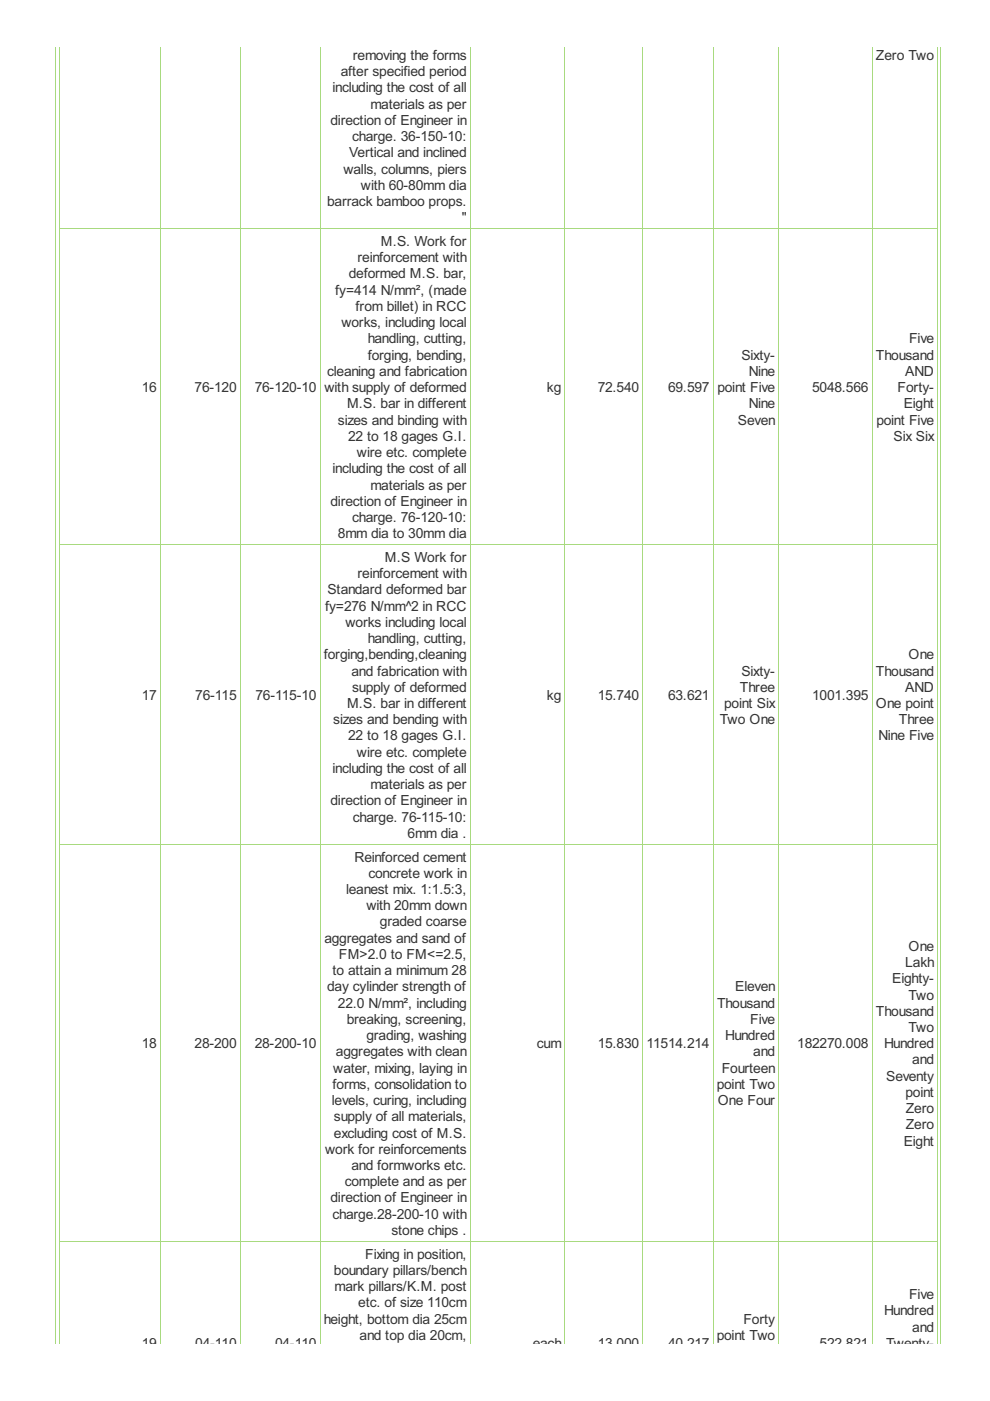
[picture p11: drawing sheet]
<svg xmlns="http://www.w3.org/2000/svg" width="210mm" height="297mm" viewBox="0 0 210 297" stroke-linecap="round" stroke-linejoin="round" font-family="sans-serif">
<defs><g id="words">
<g font-size="3.3" fill="#333">
<text x="72.2" y="16.2">after specified period</text>
<text x="74.8" y="12.7">removing the forms</text>
<text x="185.7" y="12.7">Zero Two</text>
<text x="70.5" y="19.6">including the cost of all</text>
<text x="78.5" y="23">materials as per</text>
<text x="70.1" y="26.5">direction of Engineer in</text>
<text x="74.7" y="29.9">charge. 36-150-10:</text>
<text x="74" y="33.4">Vertical and inclined</text>
<text x="72.8" y="36.8">walls, columns, piers</text>
<text x="76.5" y="40.3">with 60-80mm dia</text>
<text x="69.4" y="43.7">barrack bamboo props.</text>
<text x="97.9" y="47.1">&quot;</text>
<text x="80.7" y="52.2">M.S. Work for</text>
<text x="74" y="59">deformed M.S. bar,</text>
<text x="75.8" y="55.6">reinforcement with</text>
<text x="71.1" y="62.5">fy=414 N/mm², (made</text>
<text x="75.4" y="65.9">from billet) in RCC</text>
<text x="72.4" y="69.4">works, including local</text>
<text x="78" y="72.8">handling, cutting,</text>
<text x="78" y="76.2">forging, bending,</text>
<text x="157.2" y="76.2">Sixty-</text>
<text x="185.7" y="76.2">Thousand</text>
<text x="192.8" y="72.8">Five</text>
<text x="30.1" y="83.1">16</text>
<text x="41.3" y="83.1">76-120</text>
<text x="54" y="83.1">76-120-10</text>
<text x="68.8" y="83.1">with supply of deformed</text>
<text x="69.4" y="79.7">cleaning and fabrication</text>
<text x="116" y="83.1">kg</text>
<text x="126.7" y="83.1">72.540</text>
<text x="141.6" y="83.1">69.597</text>
<text x="152.1" y="83.1">point Five</text>
<text x="158.8" y="79.7">Nine</text>
<text x="172.2" y="83.1">5048.566</text>
<text x="190.3" y="83.1">Forty-</text>
<text x="191.9" y="79.7">AND</text>
<text x="73.6" y="86.6">M.S. bar in different</text>
<text x="158.8" y="86.6">Nine</text>
<text x="191.6" y="86.6">Eight</text>
<text x="71.7" y="90">sizes and binding with</text>
<text x="73.8" y="93.5">22 to 18 gages G.I.</text>
<text x="156.5" y="90">Seven</text>
<text x="185.8" y="90">point Five</text>
<text x="189.5" y="93.5">Six Six</text>
<text x="70.5" y="100.3">including the cost of all</text>
<text x="75.7" y="96.9">wire etc. complete</text>
<text x="70.1" y="107.2">direction of Engineer in</text>
<text x="78.5" y="103.8">materials as per</text>
<text x="74.7" y="110.7">charge. 76-120-10:</text>
<text x="71.7" y="114.1">8mm dia to 30mm dia</text>
<text x="81.6" y="119.1">M.S Work for</text>
<text x="75.8" y="122.6">reinforcement with</text>
<text x="68.9" y="129.5">fy=276 N/mm^2 in RCC</text>
<text x="69.4" y="126">Standard deformed bar</text>
<text x="73.2" y="132.9">works including local</text>
<text x="78" y="136.3">handling, cutting,</text>
<text x="68.6" y="139.8">forging,bending,cleaning</text>
<text x="74.5" y="143.2">and fabrication with</text>
<text x="157.2" y="143.2">Sixty-</text>
<text x="185.7" y="143.2">Thousand</text>
<text x="192.6" y="139.8">One</text>
<text x="30.1" y="148.4">17</text>
<text x="41.4" y="148.4">76-115</text>
<text x="54.2" y="148.4">76-115-10</text>
<text x="74.7" y="146.7">supply of deformed</text>
<text x="116" y="148.4">kg</text>
<text x="126.7" y="148.4">15.740</text>
<text x="141.6" y="148.4">63.621</text>
<text x="156.9" y="146.7">Three</text>
<text x="172.2" y="148.4">1001.395</text>
<text x="191.9" y="146.7">AND</text>
<text x="70.7" y="153.5">sizes and bending with</text>
<text x="73.6" y="150.1">M.S. bar in different</text>
<text x="152.6" y="153.5">Two One</text>
<text x="153.5" y="150.1">point Six</text>
<text x="185.7" y="150.1">One point</text>
<text x="190.6" y="153.5">Three</text>
<text x="73.8" y="157">22 to 18 gages G.I.</text>
<text x="75.7" y="160.4">wire etc. complete</text>
<text x="186.3" y="157">Nine Five</text>
<text x="70.5" y="163.9">including the cost of all</text>
<text x="78.5" y="167.3">materials as per</text>
<text x="70.1" y="170.8">direction of Engineer in</text>
<text x="74.8" y="174.2">charge. 76-115-10:</text>
<text x="86.4" y="177.6">6mm dia .</text>
<text x="75.2" y="182.7">Reinforced cement</text>
<text x="73.4" y="189.5">leanest mix. 1:1.5:3,</text>
<text x="78.1" y="186.1">concrete work in</text>
<text x="77.7" y="193">with 20mm down</text>
<text x="80.6" y="196.4">graded coarse</text>
<text x="68.8" y="199.9">aggregates and sand of</text>
<text x="71.9" y="203.3">FM&gt;2.0 to FM&lt;=2.5,</text>
<text x="192.6" y="201.6">One</text>
<text x="70.5" y="206.8">to attain a minimum 28</text>
<text x="189.2" y="208.5">Eighty-</text>
<text x="191.9" y="205">Lakh</text>
<text x="69.4" y="210.2">day cylinder strength of</text>
<text x="71.7" y="213.6">22.0 N/mm², including</text>
<text x="152" y="213.6">Thousand</text>
<text x="155.9" y="210.2">Eleven</text>
<text x="185.7" y="215.4">Thousand</text>
<text x="192.6" y="211.9">Two</text>
<text x="73.5" y="217.1">breaking, screening,</text>
<text x="77.7" y="220.5">grading, washing</text>
<text x="153.7" y="220.5">Hundred</text>
<text x="159" y="217.1">Five</text>
<text x="192.6" y="218.8">Two</text>
<text x="30.1" y="222.2">18</text>
<text x="41.3" y="222.2">28-200</text>
<text x="54" y="222.2">28-200-10</text>
<text x="70.7" y="227.4">water, mixing, laying in</text>
<text x="71.2" y="224">aggregates with clean</text>
<text x="113.8" y="222.2">cum</text>
<text x="126.7" y="222.2">15.830</text>
<text x="137.1" y="222.2">11514.214</text>
<text x="153" y="227.4">Fourteen</text>
<text x="159.7" y="224">and</text>
<text x="169" y="222.2">182270.008</text>
<text x="187.4" y="222.2">Hundred</text>
<text x="193.4" y="225.7">and</text>
<text x="70.5" y="230.8">forms, consolidation to</text>
<text x="152" y="230.8">point Two</text>
<text x="187.9" y="229.1">Seventy</text>
<text x="192" y="232.6">point</text>
<text x="70.4" y="234.3">levels, curing, including</text>
<text x="70.8" y="237.7">supply of all materials,</text>
<text x="152.2" y="234.3">One Four</text>
<text x="192" y="236">Zero</text>
<text x="192" y="239.5">Zero</text>
<text x="68.9" y="244.6">work for reinforcements</text>
<text x="70.8" y="241.2">excluding cost of M.S.</text>
<text x="191.6" y="242.9">Eight</text>
<text x="73.1" y="251.5">complete and as per</text>
<text x="74.5" y="248.1">and formworks etc.</text>
<text x="70.1" y="254.9">direction of Engineer in</text>
<text x="70.5" y="258.4">charge.28-200-10 with</text>
<text x="83" y="261.8">stone chips .</text>
<text x="77.4" y="266.8">Fixing in position,</text>
<text x="70.8" y="270.3">boundary pillars/bench</text>
<text x="70.9" y="273.7">mark pillars/K.M. post</text>
<text x="192.8" y="275.5">Five</text>
<text x="68.6" y="280.6">height, bottom dia 25cm</text>
<text x="76" y="277.2">etc. of size 110cm</text>
<text x="157.6" y="280.6">Forty</text>
<text x="187.4" y="278.9">Hundred</text>
<text x="30.1" y="285.8">19</text>
<text x="41.4" y="285.8">04-110</text>
<text x="58.3" y="285.8">04-110</text>
<text x="76.2" y="284.1">and top dia 20cm,</text>
<text x="113" y="285.8">each</text>
<text x="126.7" y="285.8">13.000</text>
<text x="141.6" y="285.8">40.217</text>
<text x="152" y="284.1">point Two</text>
<text x="173.8" y="285.8">522.821</text>
<text x="187.9" y="285.8">Twenty-</text>
<text x="193.4" y="282.3">and</text>
</g>
</g></defs>
<g fill="none" stroke="#a8da7f" stroke-width=".21">
<path d="M11.8 9.9v274.9M12.6 9.9v274.9M34 9.9v274.9M50.9 9.9v274.9M67.9 9.9v274.9M99.7 9.9v274.9M119.8 9.9v274.9M136.3 9.9v274.9M151.2 9.9v274.9M165.1 9.9v274.9M184.9 9.9v274.9M198.8 9.9v274.9"/>
<path d="M199.5 9.9v274.9M12.6 48.5h186.3M12.6 115.5h186.3M12.6 179h186.3M12.6 263.2h186.3"/>
</g>
<use href="#words"/>
</svg>
